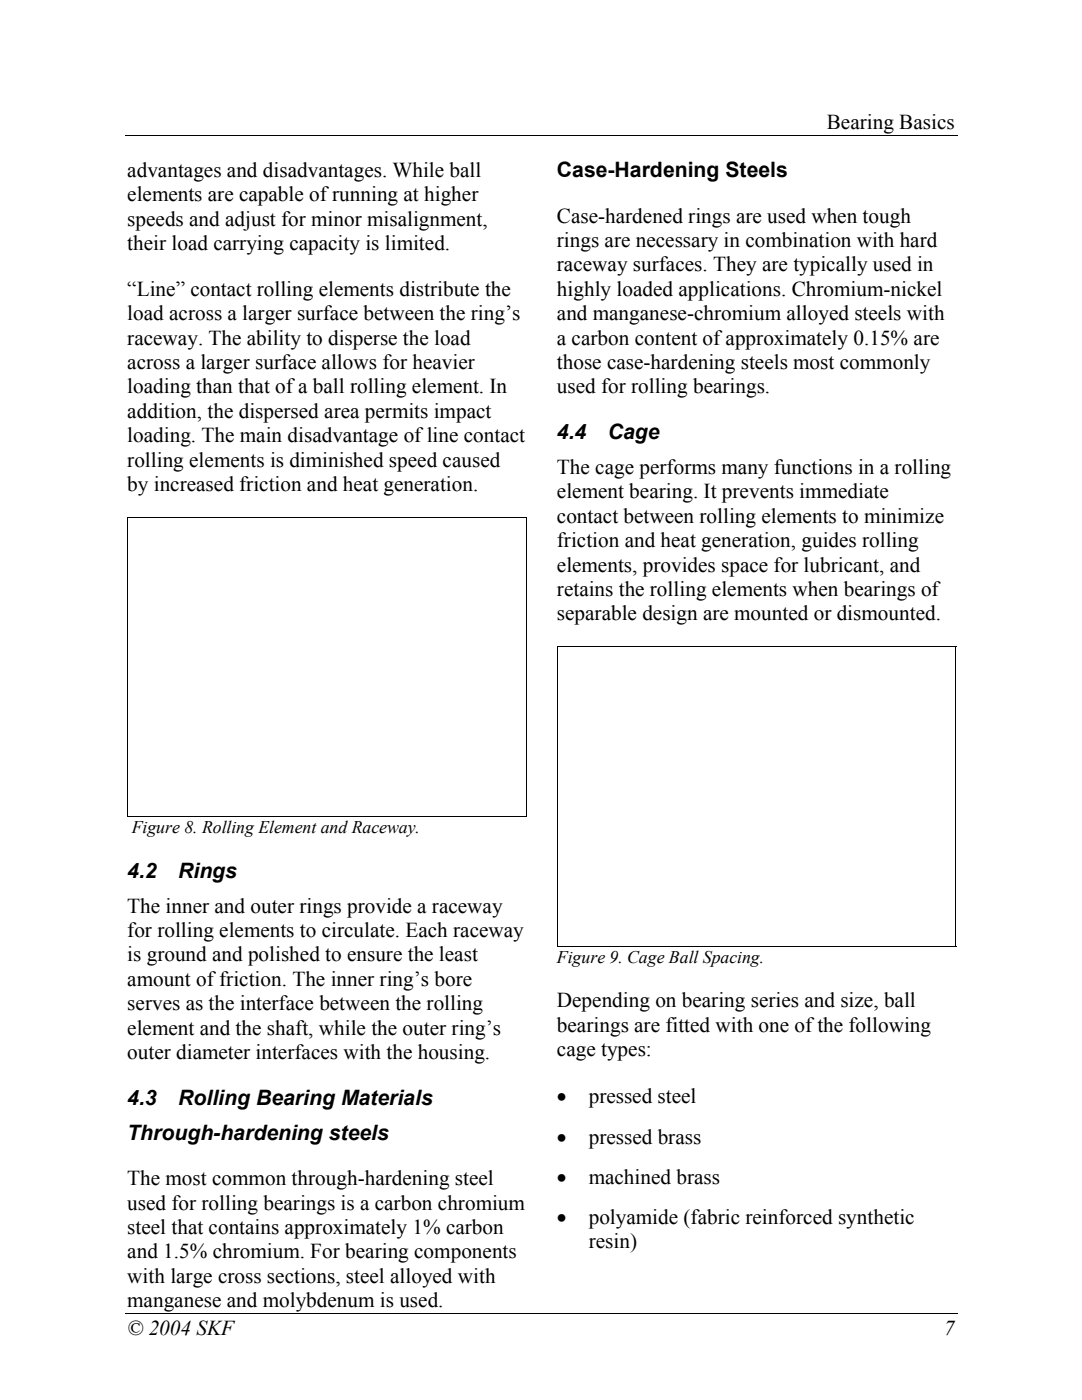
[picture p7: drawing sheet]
<svg xmlns="http://www.w3.org/2000/svg" width="216mm" height="279mm" viewBox="0 0 216 279" stroke-linecap="round" stroke-linejoin="round" font-family="sans-serif">
<defs><g id="words">
<g font-size="4.2">
<text x="165" y="25.7">Bearing Basics</text>
<text x="25.4" y="35.3">advantages and disadvantages. While ball</text>
<text x="111.1" y="35.4">Case-Hardening Steels</text>
<text x="25.4" y="40.2">elements are capable of running at higher</text>
<text x="25.4" y="45.1">speeds and adjust for minor misalignment,</text>
<text x="111.1" y="44.4">Case-hardened rings are used when tough</text>
<text x="25.4" y="49.9">their load carrying capacity is limited.</text>
<text x="111.1" y="49.3">rings are necessary in combination with hard</text>
<text x="25.4" y="59">“Line” contact rolling elements distribute the</text>
<text x="111.1" y="54.2">raceway surfaces. They are typically used in</text>
<text x="111.1" y="59">highly loaded applications. Chromium-nickel</text>
<text x="25.4" y="63.9">load across a larger surface between the ring’s</text>
<text x="111.1" y="63.9">and manganese-chromium alloyed steels with</text>
<text x="25.4" y="68.8">raceway. The ability to disperse the load</text>
<text x="111.1" y="68.8">a carbon content of approximately 0.15% are</text>
<text x="25.4" y="73.6">across a larger surface allows for heavier</text>
<text x="111.1" y="73.6">those case-hardening steels most commonly</text>
<text x="25.4" y="78.5">loading than that of a ball rolling element. In</text>
<text x="25.4" y="83.4">addition, the dispersed area permits impact</text>
<text x="111.1" y="78.5">used for rolling bearings.</text>
<text x="25.4" y="88.2">loading. The main disadvantage of line contact</text>
<text x="111.1" y="87.7">4.4</text>
<text x="121.3" y="87.7">Cage</text>
<text x="25.4" y="93.1">rolling elements is diminished speed caused</text>
<text x="111.1" y="94.6">The cage performs many functions in a rolling</text>
<text x="25.4" y="98">by increased friction and heat generation.</text>
<text x="111.1" y="99.5">element bearing. It prevents immediate</text>
<text x="111.1" y="104.3">contact between rolling elements to minimize</text>
<text x="111.1" y="109.2">friction and heat generation, guides rolling</text>
<text x="111.1" y="114.1">elements, provides space for lubricant, and</text>
<text x="111.1" y="118.9">retains the rolling elements when bearings of</text>
<text x="111.1" y="123.8">separable design are mounted or dismounted.</text>
<text x="25.4" y="175.2">4.2</text>
<text x="35.6" y="175.2">Rings</text>
<text x="25.4" y="182.1">The inner and outer rings provide a raceway</text>
<text x="25.4" y="187">for rolling elements to circulate. Each raceway</text>
<text x="25.4" y="191.9">is ground and polished to ensure the least</text>
<text x="25.4" y="196.7">amount of friction. The inner ring’s bore</text>
<text x="25.4" y="201.6">serves as the interface between the rolling</text>
<text x="111.1" y="201.1">Depending on bearing series and size, ball</text>
<text x="25.4" y="206.5">element and the shaft, while the outer ring’s</text>
<text x="111.1" y="205.9">bearings are fitted with one of the following</text>
<text x="25.4" y="211.3">outer diameter interfaces with the housing.</text>
<text x="111.1" y="210.8">cage types:</text>
<text x="25.4" y="220.5">4.3</text>
<text x="35.6" y="220.5">Rolling Bearing Materials</text>
<text x="111.1" y="220.2">•</text>
<text x="117.5" y="220.2">pressed steel</text>
<text x="25.4" y="227.5">Through-hardening steels</text>
<text x="111.1" y="228.2">•</text>
<text x="117.5" y="228.2">pressed brass</text>
<text x="25.4" y="236.5">The most common through-hardening steel</text>
<text x="111.1" y="236.2">•</text>
<text x="117.5" y="236.2">machined brass</text>
<text x="25.4" y="241.4">used for rolling bearings is a carbon chromium</text>
<text x="111.1" y="244.2">•</text>
<text x="117.5" y="244.2">polyamide (fabric reinforced synthetic</text>
<text x="25.4" y="246.3">steel that contains approximately 1% carbon</text>
<text x="25.4" y="251.1">and 1.5% chromium. For bearing components</text>
<text x="117.5" y="249.1">resin)</text>
<text x="25.4" y="256">with large cross sections, steel alloyed with</text>
<text x="25.4" y="260.9">manganese and molybdenum is used.</text>
<text x="25.4" y="266.4">© 2004 SKF</text>
<text x="188.4" y="266.4">7</text>
</g>
<g font-size="3.5">
<text x="26.3" y="166.2">Figure 8. Rolling Element and Raceway.</text>
<text x="111.1" y="192.1">Figure 9. Cage Ball Spacing.</text>
</g>
</g></defs>
<path d="M24.9 27.1h166.1M24.9 262.1h166.1" fill="none" stroke="#000" stroke-width=".2"/>
<g fill="#fff">
<path d="M25.6 103.4h79.3v59.4h-79.3z"/>
<path d="M44.5 117.2h49.2v33.8h-49.2z"/>
</g>
<path d="M25.4 103.2h.2v.2h-.2zM104.9 103.2h.2v.2h-.2zM25.4 162.8h.2v.2h-.2zM104.9 162.8h.2v.2h-.2z" fill="#000"/>
<path d="M25.4 103.3h79.7M25.5 103.4v59.4M105 103.4v59.4M25.4 162.9h79.7" fill="none" stroke="#000" stroke-width=".2"/>
<g fill="#fff">
<path d="M111.3 129.2h79.4v59.5h-79.4z"/>
<path d="M141.5 139.8h19v41.1h-19z"/>
</g>
<path d="M111.1 129h.2v.2h-.2zM190.7 129h.1v.2h-.1zM111.1 188.7h.2v.2h-.2zM190.7 188.7h.1v.2h-.1z" fill="#000"/>
<path d="M111.1 129.1h79.7M111.2 129.2v59.5M190.8 129.2v59.5M111.1 188.8h79.7" fill="none" stroke="#000" stroke-width=".2"/>
<use href="#words"/>
</svg>
